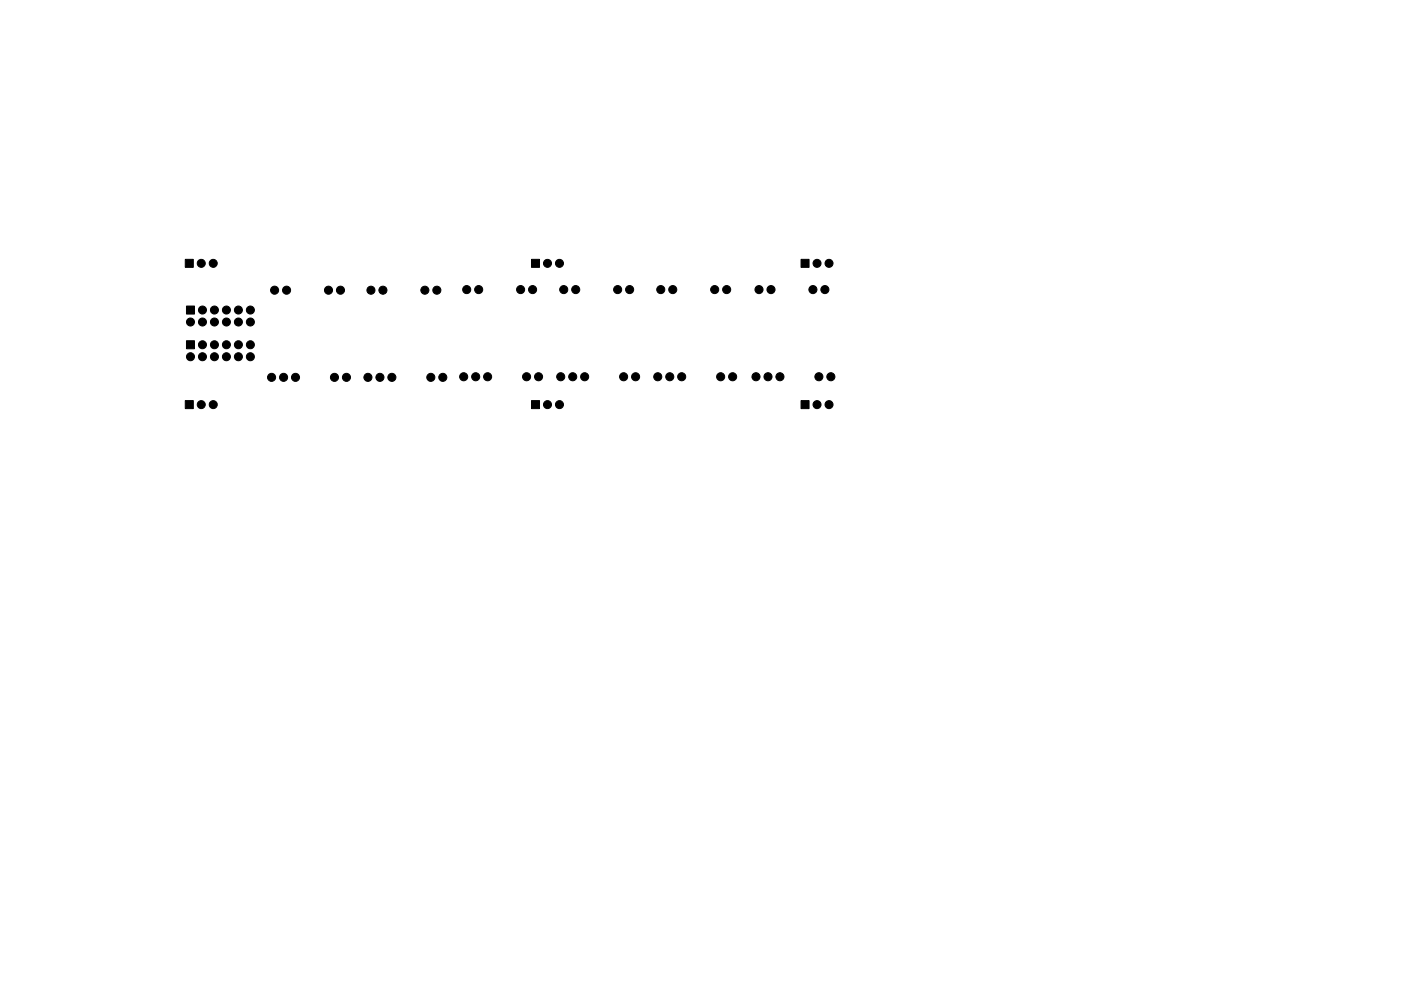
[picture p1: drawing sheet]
<svg xmlns="http://www.w3.org/2000/svg" width="297mm" height="210mm" viewBox="0 0 297 210" stroke-linecap="round" stroke-linejoin="round" font-family="sans-serif">
<g fill="#000" stroke="#000" stroke-width=".21">
<path d="M39.3 55h1.7v1.7h-1.7zM112.7 55h1.7v1.7h-1.7zM169.8 55h1.7v1.7h-1.7zM39.5 72.3h1.7v1.7h-1.7zM39.5 64.9h1.7v1.7h-1.7zM39.3 85h1.7v1.7h-1.7zM112.7 85h1.7v1.7h-1.7zM169.8 85h1.7v1.7h-1.7z"/>
<circle cx="42.7" cy="55.9" r=".85"/>
<circle cx="45.2" cy="55.9" r=".85"/>
<circle cx="116.1" cy="55.9" r=".85"/>
<circle cx="118.6" cy="55.9" r=".85"/>
<circle cx="173.2" cy="55.9" r=".85"/>
<circle cx="175.8" cy="55.9" r=".85"/>
<circle cx="40.4" cy="75.7" r=".85"/>
<circle cx="40.4" cy="68.3" r=".85"/>
<circle cx="42.9" cy="68.3" r=".85"/>
<circle cx="42.9" cy="75.7" r=".85"/>
<circle cx="42.9" cy="65.8" r=".85"/>
<circle cx="42.9" cy="73.1" r=".85"/>
<circle cx="45.5" cy="75.7" r=".85"/>
<circle cx="45.5" cy="68.3" r=".85"/>
<circle cx="45.5" cy="73.1" r=".85"/>
<circle cx="45.5" cy="65.8" r=".85"/>
<circle cx="48" cy="73.1" r=".85"/>
<circle cx="48" cy="68.3" r=".85"/>
<circle cx="48" cy="65.8" r=".85"/>
<circle cx="48" cy="75.7" r=".85"/>
<circle cx="50.5" cy="75.7" r=".85"/>
<circle cx="50.5" cy="73.1" r=".85"/>
<circle cx="50.5" cy="68.3" r=".85"/>
<circle cx="50.5" cy="65.8" r=".85"/>
<circle cx="53.1" cy="73.1" r=".85"/>
<circle cx="53.1" cy="65.8" r=".85"/>
<circle cx="53.1" cy="68.3" r=".85"/>
<circle cx="53.1" cy="75.7" r=".85"/>
<circle cx="58.2" cy="61.6" r=".86"/>
<circle cx="60.8" cy="61.6" r=".86"/>
<circle cx="69.6" cy="61.6" r=".86"/>
<circle cx="72.2" cy="61.6" r=".86"/>
<circle cx="78.6" cy="61.6" r=".86"/>
<circle cx="81.2" cy="61.6" r=".86"/>
<circle cx="90.1" cy="61.6" r=".86"/>
<circle cx="92.6" cy="61.6" r=".86"/>
<circle cx="98.3" cy="79.9" r=".86"/>
<circle cx="98.9" cy="61.4" r=".86"/>
<circle cx="100.9" cy="79.9" r=".86"/>
<circle cx="101.5" cy="61.4" r=".86"/>
<circle cx="103.4" cy="79.9" r=".86"/>
<circle cx="110.4" cy="61.4" r=".86"/>
<circle cx="111.6" cy="79.9" r=".86"/>
<circle cx="112.9" cy="61.4" r=".86"/>
<circle cx="114.2" cy="79.9" r=".86"/>
<circle cx="118.9" cy="79.9" r=".86"/>
<circle cx="119.5" cy="61.4" r=".86"/>
<circle cx="121.4" cy="79.9" r=".86"/>
<circle cx="122.1" cy="61.4" r=".86"/>
<circle cx="124" cy="79.9" r=".86"/>
<circle cx="131" cy="61.4" r=".86"/>
<circle cx="132.2" cy="79.9" r=".86"/>
<circle cx="133.5" cy="61.4" r=".86"/>
<circle cx="134.8" cy="79.9" r=".86"/>
<circle cx="139.5" cy="79.9" r=".86"/>
<circle cx="140.1" cy="61.4" r=".86"/>
<circle cx="142" cy="79.9" r=".86"/>
<circle cx="142.6" cy="61.4" r=".86"/>
<circle cx="144.5" cy="79.9" r=".86"/>
<circle cx="151.5" cy="61.4" r=".86"/>
<circle cx="152.8" cy="79.9" r=".86"/>
<circle cx="154.1" cy="61.4" r=".86"/>
<circle cx="155.3" cy="79.9" r=".86"/>
<circle cx="160.3" cy="79.9" r=".86"/>
<circle cx="160.9" cy="61.4" r=".86"/>
<circle cx="162.8" cy="79.9" r=".86"/>
<circle cx="163.5" cy="61.4" r=".86"/>
<circle cx="165.4" cy="79.9" r=".86"/>
<circle cx="172.4" cy="61.4" r=".86"/>
<circle cx="173.6" cy="79.9" r=".86"/>
<circle cx="174.9" cy="61.4" r=".86"/>
<circle cx="176.2" cy="79.9" r=".86"/>
<circle cx="42.7" cy="85.8" r=".85"/>
<circle cx="45.2" cy="85.8" r=".85"/>
<circle cx="57.6" cy="80.1" r=".86"/>
<circle cx="60.1" cy="80.1" r=".86"/>
<circle cx="62.7" cy="80.1" r=".86"/>
<circle cx="70.9" cy="80.1" r=".86"/>
<circle cx="73.5" cy="80.1" r=".86"/>
<circle cx="78" cy="80.1" r=".86"/>
<circle cx="80.6" cy="80.1" r=".86"/>
<circle cx="83.1" cy="80.1" r=".86"/>
<circle cx="91.3" cy="80.1" r=".86"/>
<circle cx="93.9" cy="80.1" r=".86"/>
<circle cx="116.1" cy="85.8" r=".85"/>
<circle cx="118.6" cy="85.8" r=".85"/>
<circle cx="173.2" cy="85.8" r=".85"/>
<circle cx="175.8" cy="85.8" r=".85"/>
</g>
</svg>
